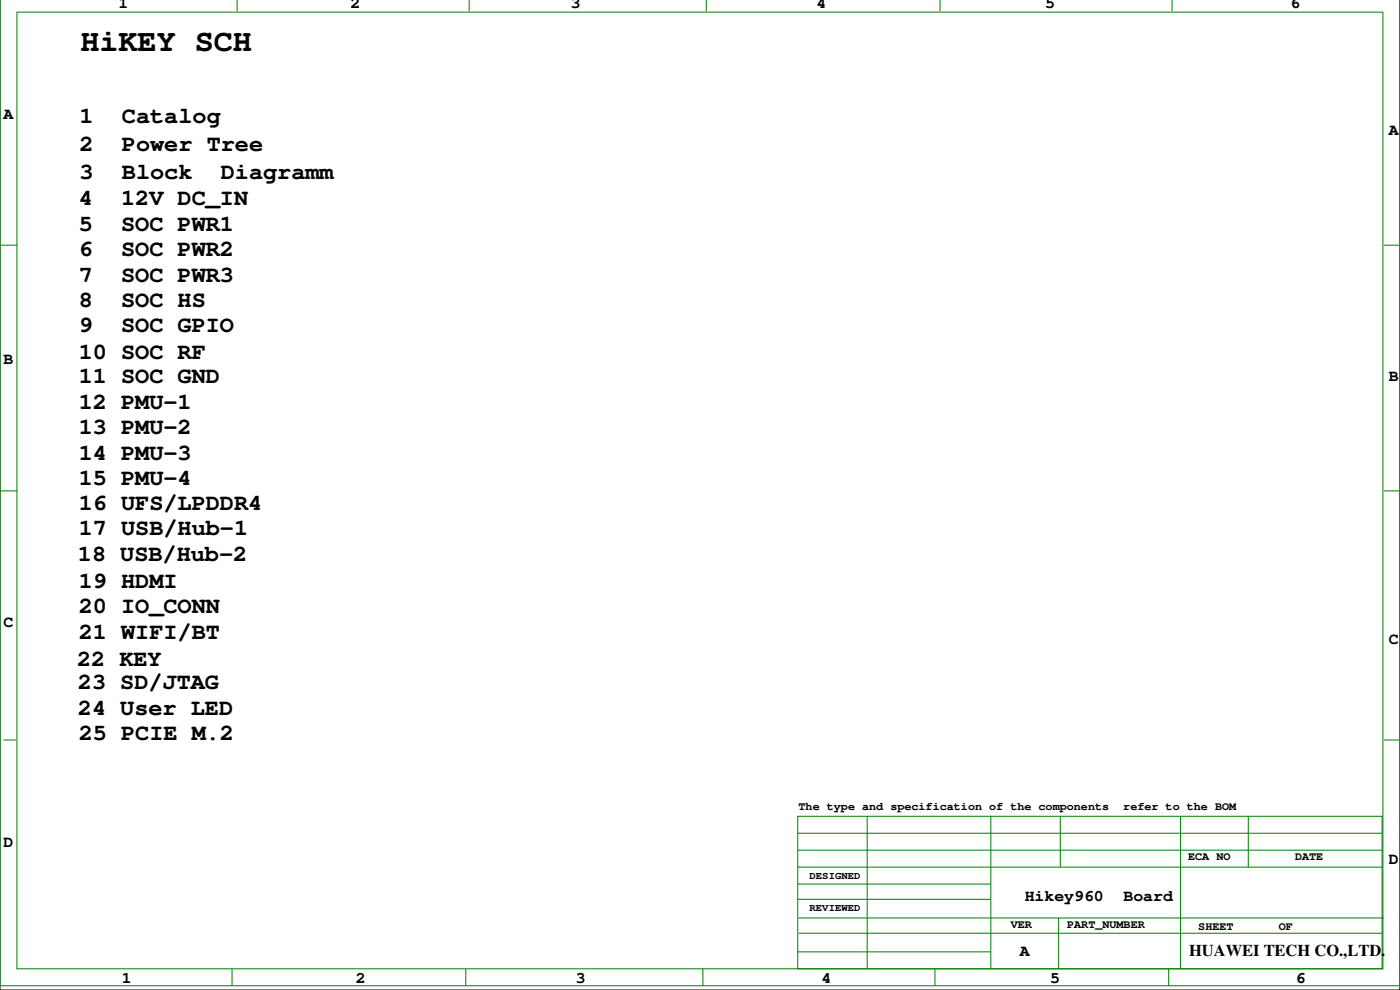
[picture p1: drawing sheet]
<svg xmlns="http://www.w3.org/2000/svg" width="420mm" height="297mm" viewBox="0 0 420 297" stroke-linecap="round" stroke-linejoin="round" font-family="sans-serif">
<defs><g id="words">
<text font-size="9.5" x="24.1" y="15.1">HiKEY SCH</text>
<g font-size="7.1">
<text x="23.9" y="36.9">1</text>
<text x="36.6" y="36.9">Catalog</text>
<text x="23.9" y="45.3">2</text>
<text x="36.6" y="45.3">Power Tree</text>
<text x="23.9" y="53.7">3</text>
<text x="36.6" y="53.7">Block</text>
<text x="66.2" y="53.7">Diagramm</text>
<text x="23.6" y="61.5">4</text>
<text x="36.3" y="61.5">12V DC_IN</text>
<text x="23.6" y="69.2">5</text>
<text x="36.3" y="69.2">SOC PWR1</text>
<text x="23.6" y="76.8">6</text>
<text x="36.3" y="76.8">SOC PWR2</text>
<text x="23.6" y="84.4">7</text>
<text x="36.3" y="84.4">SOC PWR3</text>
<text x="23.6" y="92">8</text>
<text x="36.3" y="92">SOC HS</text>
<text x="23.6" y="99.6">9</text>
<text x="36.3" y="99.6">SOC GPIO</text>
<text x="23.6" y="107.5">10 SOC RF</text>
<text x="23.6" y="114.9">11 SOC GND</text>
<text x="23.6" y="122.5">12 PMU-1</text>
<text x="23.6" y="130.1">13 PMU-2</text>
<text x="23.6" y="137.7">14 PMU-3</text>
<text x="23.6" y="145.4">15 PMU-4</text>
<text x="23.6" y="152.7">16 UFS/LPDDR4</text>
<text x="23.6" y="160.3">17 USB/Hub-1</text>
<text x="23.4" y="168.2">18 USB/Hub-2</text>
<text x="23.6" y="176.3">19 HDMI</text>
<text x="23.6" y="183.7">20 IO_CONN</text>
<text x="23.6" y="191.6">21 WIFI/BT</text>
<text x="23.1" y="199.4">22 KEY</text>
<text x="23.4" y="206.6">23 SD/JTAG</text>
<text x="23.4" y="214.2">24 User LED</text>
<text x="23.6" y="221.8">25 PCIE M.2</text>
</g>
<g font-size="4.9">
<text x="35.6" y="2.5">1</text>
<text x="105.1" y="2.5">2</text>
<text x="171.2" y="2.5">3</text>
<text x="244.8" y="2.5">4</text>
<text x="313.4" y="2.5">5</text>
<text x="387" y="2.5">6</text>
<text x="1" y="35.5">A</text>
<text x="416.5" y="40.6">A</text>
<text x="1" y="109.2">B</text>
<text x="416.5" y="114.2">B</text>
<text x="1" y="187.9">C</text>
<text x="416.5" y="193">C</text>
<text x="1" y="253.9">D</text>
<text x="416.5" y="259">D</text>
<text x="307.3" y="270.1">Hikey960</text>
<text x="336.9" y="270.1">Board</text>
<text x="305.8" y="286.6">A</text>
<text x="356.6" y="286.4">HUAWEI TECH CO.,LTD.</text>
<text x="36.6" y="294.5">1</text>
<text x="106.7" y="294.5">2</text>
<text x="172.7" y="294.5">3</text>
<text x="246.3" y="294.5">4</text>
<text x="314.9" y="294.5">5</text>
<text x="388.5" y="294.5">6</text>
</g>
<g font-size="3.5">
<text x="239.5" y="242.7">The type and specification of the components</text>
<text x="336.8" y="242.7">refer to the BOM</text>
<text x="356.3" y="257.8">ECA NO</text>
<text x="388.4" y="257.8">DATE</text>
<text x="303.1" y="278.1">VER</text>
<text x="320" y="278.1">PART_NUMBER</text>
<text x="359.3" y="278.6">SHEET</text>
<text x="383.5" y="278.6">OF</text>
</g>
<g font-size="3.2">
<text x="242.8" y="263.4">DESIGNED</text>
<text x="242.8" y="273">REVIEWED</text>
</g>
</g></defs>
<path d="M419.8 -.1v296.8h-419.8v-296.8" fill="none" stroke="#000" stroke-width=".3"/>
<g fill="none" stroke="#007f00" stroke-width=".3">
<path d="M0 -.1v295.5h419.9M71.1 -.1v3.5M140.7 -.1v3.5M211.8 -.1v3.5M281.9 -.1v3.5M351.5 -.1v3.5M5.1 3.6h409.6v286.7h-409.6zM0 73.5h5.1M414.9 73.5h5M0 147.1h5.1M414.9 147.1h5M1 221.8h3.8"/>
<path d="M414.9 221.8h5M239.2 244.6h175.2v45.7h-175.2zM239.2 249.7h175.2M239.2 259.9h175.2M239.2 254.8h175.2M260 244.6v45.7M297.1 244.6v45.7M317.9 244.6v15.3M354 244.6v45.7M374.3 244.6v15.3M239.2 264.9h57.9M239.2 269.5h57.9"/>
<path d="M239.5 279.7h174.9M239.5 275.1h175.4M317.4 275.1v15.2M69.6 290.3v5.1M139.7 290.3v5.1M210.8 290.3v5.1M239.2 285.3h57.9M280.4 290.3v5.1M350.4 290.3v5.1M383.5 285.8h.1"/>
</g>
<use href="#words"/>
</svg>
